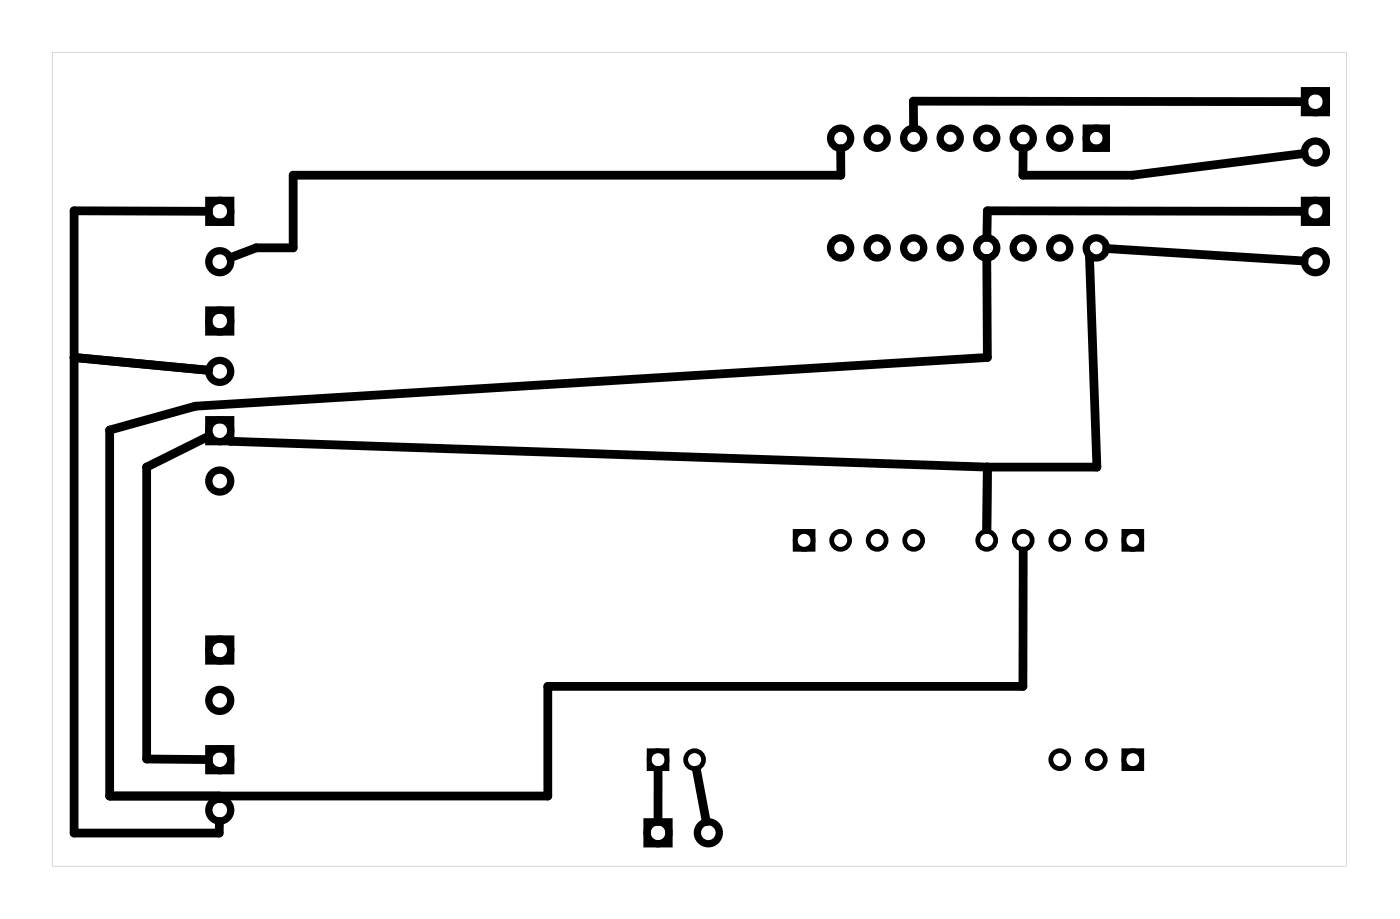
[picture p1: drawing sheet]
<svg xmlns="http://www.w3.org/2000/svg" width="97mm" height="64mm" viewBox="0 0 97 64" stroke-linecap="round" stroke-linejoin="round" font-family="sans-serif">
<path d="M3.6 3.6h90v56.6h-90zM3.6 3.6v56.6h90v-56.6z" fill="#000"/>
<g fill="none" stroke="#000" stroke-width=".51">
<path d="M14.5 13.9h1.5v1.5h-1.5zM75.5 8.9h1.4v1.4h-1.4zM90.7 13.9h1.5v1.5h-1.5zM90.7 6.3h1.5v1.5h-1.5zM14.5 21.5h1.5v1.6h-1.5zM14.5 29.2h1.5v1.5h-1.5zM14.5 52h1.5v1.5h-1.5zM14.5 44.4h1.5v1.5h-1.5zM45 57.1h1.5v1.5h-1.5z"/>
<circle cx="15.3" cy="18.2" r=".76"/>
<circle cx="15.3" cy="14.7" r=".76"/>
<circle cx="58.5" cy="9.6" r=".7"/>
<circle cx="58.5" cy="17.2" r=".7"/>
<circle cx="61" cy="9.6" r=".7"/>
<circle cx="61" cy="17.2" r=".7"/>
<circle cx="63.5" cy="9.6" r=".7"/>
<circle cx="63.5" cy="17.2" r=".7"/>
<circle cx="66.1" cy="9.6" r=".7"/>
<circle cx="66.1" cy="17.2" r=".7"/>
<circle cx="68.6" cy="9.6" r=".7"/>
<circle cx="68.6" cy="17.2" r=".7"/>
<circle cx="71.2" cy="9.6" r=".7"/>
<circle cx="71.2" cy="17.2" r=".7"/>
<circle cx="73.7" cy="9.6" r=".7"/>
<circle cx="73.7" cy="17.2" r=".7"/>
<circle cx="76.2" cy="9.6" r=".7"/>
<circle cx="76.2" cy="17.2" r=".7"/>
<circle cx="91.5" cy="18.2" r=".76"/>
<circle cx="91.5" cy="10.6" r=".76"/>
<circle cx="91.5" cy="14.7" r=".76"/>
<circle cx="91.5" cy="7.1" r=".76"/>
<circle cx="15.3" cy="25.8" r=".76"/>
<circle cx="15.3" cy="33.4" r=".76"/>
<circle cx="15.3" cy="22.3" r=".76"/>
<circle cx="15.3" cy="29.9" r=".76"/>
<circle cx="15.3" cy="48.7" r=".76"/>
<circle cx="15.3" cy="56.3" r=".76"/>
<circle cx="15.3" cy="45.2" r=".76"/>
<circle cx="15.3" cy="52.8" r=".76"/>
<circle cx="45.8" cy="57.9" r=".76"/>
<circle cx="49.3" cy="57.9" r=".76"/>
</g>
<g fill="none" stroke="#000" stroke-width=".33">
<path d="M55.3 36.9h1.2v1.3h-1.2zM78.2 36.9h1.2v1.3h-1.2zM45.1 52.2h1.3v1.2h-1.3zM78.2 52.2h1.2v1.2h-1.2z"/>
<circle cx="55.9" cy="37.5" r=".62"/>
<circle cx="58.5" cy="37.5" r=".62"/>
<circle cx="61" cy="37.5" r=".62"/>
<circle cx="63.5" cy="37.5" r=".62"/>
<circle cx="68.6" cy="37.5" r=".62"/>
<circle cx="71.2" cy="37.5" r=".62"/>
<circle cx="73.7" cy="37.5" r=".62"/>
<circle cx="76.2" cy="37.5" r=".62"/>
<circle cx="78.8" cy="37.5" r=".62"/>
<circle cx="45.8" cy="52.8" r=".62"/>
<circle cx="48.3" cy="52.8" r=".62"/>
<circle cx="73.7" cy="52.8" r=".62"/>
<circle cx="76.2" cy="52.8" r=".62"/>
<circle cx="78.8" cy="52.8" r=".62"/>
</g>
<g fill="none" stroke="#000" stroke-width=".61">
<path d="M14.5 14.7l-9.3-.1v43.3h10l.1-.8M58.5 10.3v1.9h-38.1v5h-2.6l-1.8 .7M68.6 18l.1 6.8-55.1 3.4-6 1.7v25.4h30.5v-7.6h33l.1-9.4M71.2 10.3l-.1 1.9h7.7l11.9-1.5M75.8 17.8l.5 14.7h-7.6M77 17.3l13.7 .8M90.7 14.7l-22-.1-.1 1.9M90.7 7.1l-27.2-.1v1.9M5.2 24.8l9.3 .9M14.6 30.3l-4.4 2.2v20.2l4.3 .1M15.8 30.5l.2 .2 52.7 1.8M68.7 32.5l-.1 4.3"/>
<path d="M15.2 55.3l.1 .2M45.8 53.5v3.6M48.4 53.5l.7 3.6"/>
</g>
</svg>
